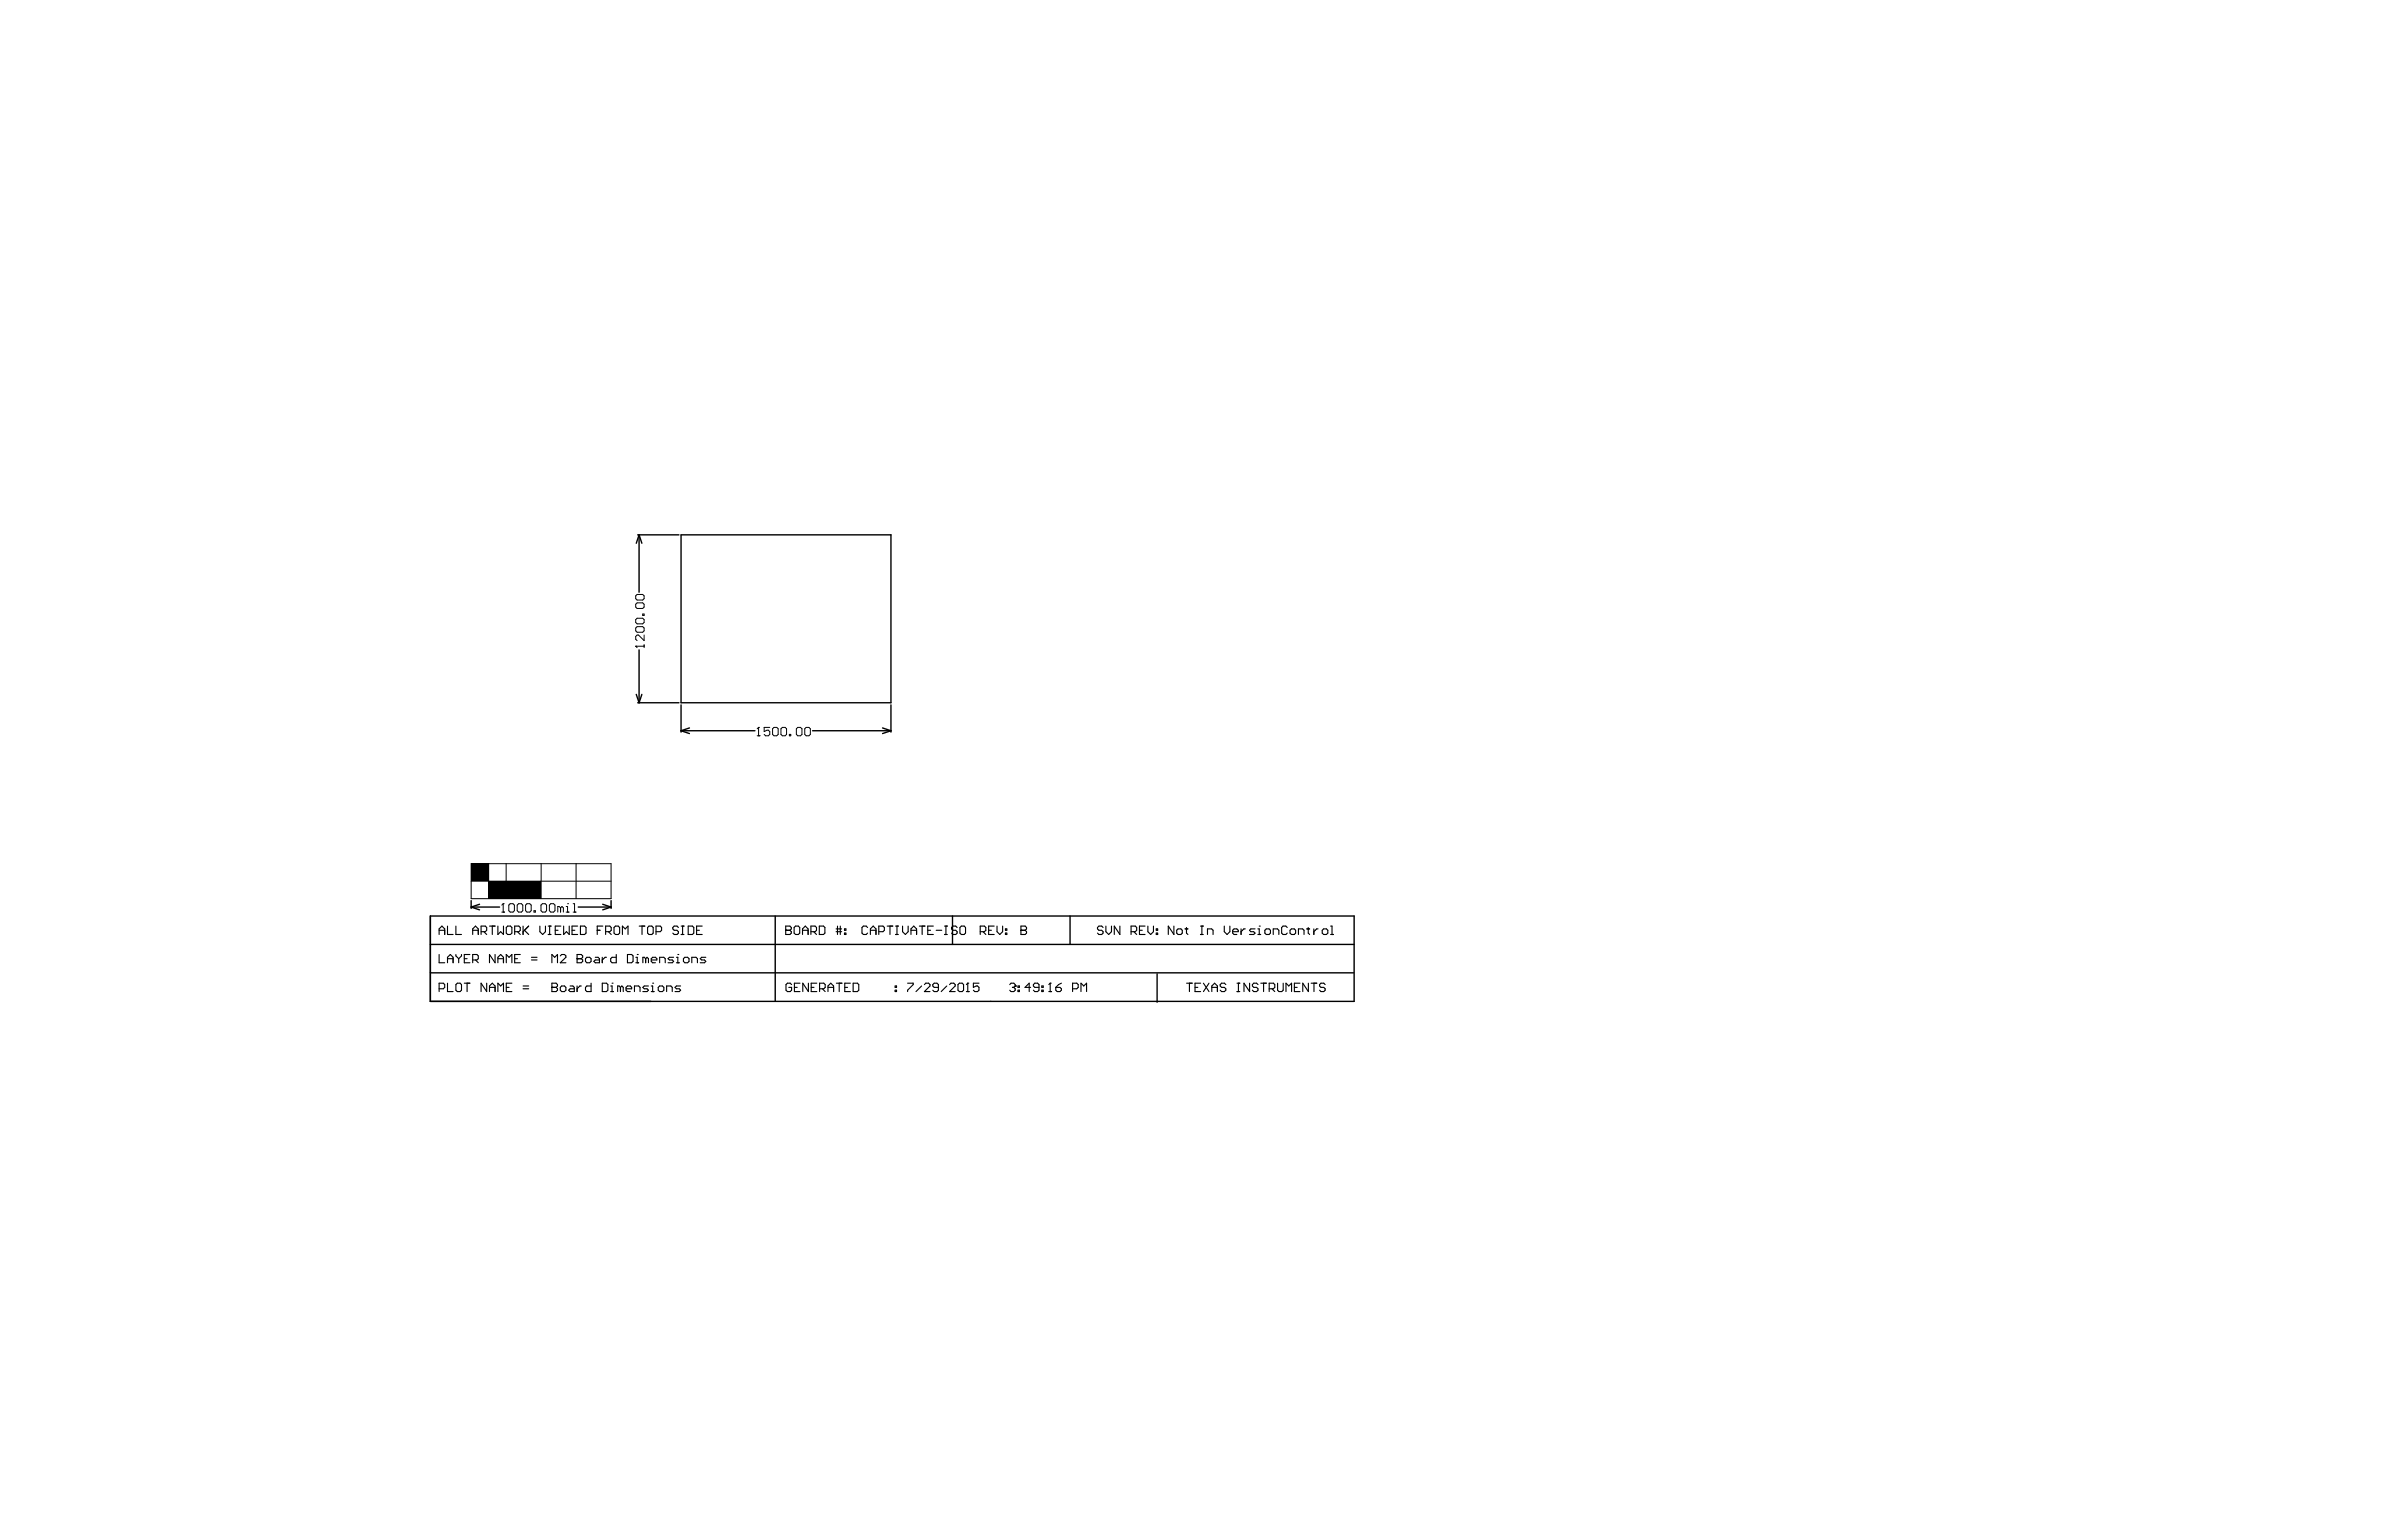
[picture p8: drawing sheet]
<svg xmlns="http://www.w3.org/2000/svg" width="432mm" height="279mm" viewBox="0 0 432 279" stroke-linecap="round" stroke-linejoin="round" font-family="sans-serif">
<g fill="none" stroke="#000" stroke-width=".25">
<path d="M115.6 97h7.5M115.8 97l.6 1.5M115.8 97l-.5 1.5M115.8 97v10.4M123.5 97h38v30.4h-38zM115.8 117.8v9.6M115.3 125.9l.5 1.5M115.6 127.4h7.5M116.4 125.9l-.6 1.5M123.5 127.8v5M123.5 132.5l1.5 .5M123.5 132.5h13.4"/>
<path d="M125 132l-1.5 .5M147.3 132.5h14.2M160 132l1.5 .5M161.5 127.8v5M161.5 132.5l-1.5 .5M78 166.1v15.5h167.5v-15.5h-167.5v15.5M78 176.4h167.4M78 171.2h167.5M85.4 163.3v1.4M85.4 164.5l1.5 .5M85.4 164.5h5.2M86.9 164l-1.5 .5"/>
<path d="M104.8 164.5h6M109.3 164l1.5 .5M110.8 163.3v1.4M110.8 164.5l-1.5 .5M140.5 166.1v15.5M172.7 166.1v5.1M194 166.1v5.1M209.8 176.6v5.1"/>
</g>
<g fill="none" stroke="#000" stroke-width=".2">
<path d="M79.6 169.4v-1l.5-.5 .5 .5v1M79.6 173.1v1.5h1M79.6 179.3h.8l.2-.3v-.5l-.2-.2h-.8v1.5M79.6 168.7h1M81.1 167.9v1.5h1M81.1 174.6v-1l.5-.5 .5 .5v1M81.1 178.3v1.5h1M81.1 173.8h1M82.6 167.9v1.5h1.1M82.6 173.1v.2l.6 .5M82.9 178.3h.5l.3 .2v1l-.3 .3h-.5l-.3-.3v-1zM83.2 173.8v.8"/>
<path d="M83.7 173.1v.2l-.5 .5M84.2 178.3h1M84.2 173.8h.5M84.7 178.3v1.5M85.2 173.1h-1v1.5h1M85.7 168.7h1M85.7 174.1h.7l.3-.3v-.5l-.3-.2h-.7v1.5M85.7 169.4v-1l.5-.5 .5 .5v1M86.2 174.1l.5 .5M87.2 168.9h.8l.2-.2v-.5l-.2-.3h-.8v1.5M87.7 168.9l.5 .5M88.2 178.3v1.5l-1-1.5v1.5"/>
<path d="M88.7 179.8v-1l.5-.5 .5 .5v1M88.7 179h1M88.7 167.9h1M89.2 167.9v1.5M89.7 173.1v1.5l-1-1.5v1.5M90.3 167.9v1.5l.5-.5 .5 .5v-1.5M90.3 174.6v-1l.5-.5 .5 .5v1M90.3 179.8v-1.5l.5 .5 .5-.5v1.5M90.3 173.8h1M91.8 179h.5M91.8 174.6v-1.5l.5 .5 .5-.5v1.5M92 167.9h.5l.3 .3v1l-.3 .2h-.5l-.2-.2v-1z"/>
<path d="M92.8 178.3h-1v1.5h1M93.3 168.9h.8l.2-.2v-.5l-.2-.3h-.8v1.5M93.3 173.8h.5M93.8 168.9l.5 .5M94.3 173.1h-1v1.5h1M94.8 179.3h1M94.8 178.8h1M94.8 167.9v1.5M95.1 168.7l.7 .7M95.8 167.9l-1 1M96.3 174.1h1.1M96.3 173.6h1.1"/>
<path d="M97.9 167.9v1l.5 .5 .5-.5v-1M99.4 169.4h.5M99.4 167.9h.5M99.6 167.9v1.5M100 179h.1M100 178.3h.8l.3 .2v.3l-.3 .2 .3 .3v.2l-.3 .3h-.8zM100 179h.8M100 174.6v-1.5l.6 .5 .5-.5v1.5M100.7 168.7h.5M101.6 173.3l.2-.2h.5l.3 .2v.3l-1 1h1M101.7 167.9h-1v1.5h1M101.8 178.8h.5l.3 .2v.5l-.3 .3h-.5l-.2-.3v-.5z"/>
<path d="M102.2 167.9v1.5l.5-.5 .5 .5v-1.5M103.3 178.8h.6l.2 .2v.8h-.8l-.2-.3 .2-.2h.8M103.7 168.7h.5M104.6 173.8h.1M104.6 173.1h.8l.2 .2v.3l-.2 .2 .2 .3v.2l-.2 .3h-.8zM104.6 173.8h.8M104.6 178.8v1M104.7 167.9h-1v1.5h1M105.2 167.9h.8l.2 .3v1l-.2 .2h-.8zM105.4 178.8h-.3l-.5 .5M106.4 173.6h.5l.2 .2v.5l-.2 .3h-.5l-.3-.3v-.5zM107.1 178.3v1.5h-.7l-.3-.3v-.5l.3-.2h.7"/>
<path d="M107.9 173.6h.5l.3 .2v.8h-.8l-.2-.3 .2-.2h.8M108.3 168.7h.5M109.2 178.3h.7l.3 .2v1l-.3 .3h-.7zM109.2 173.6v1M109.3 167.9h-1v1.5M109.8 168.9h.7l.3-.2v-.5l-.3-.3h-.7v1.5M109.9 173.6h-.2l-.5 .5M110.3 168.9l.5 .5M110.7 179.8h.5M110.7 178.8h.3v1M111 178.3h.1M111.6 167.9h.5l.2 .3v1l-.2 .2h-.5l-.3-.2v-1z"/>
<path d="M111.7 173.1v1.5h-.7l-.3-.3v-.5l.3-.2h.7M112.5 179l-.3-.2h-.2v1M112.5 179v.8M112.5 179l.2-.2 .3 .2v.8M112.8 169.4v-1.5l.5 .5 .5-.5v1.5M113.5 179.3h1v-.3l-.2-.2h-.6l-.2 .2v.5l.2 .3h.6M113.7 173.1h.8l.3 .2v1l-.3 .3h-.8zM115 179.8v-1h.8l.2 .2v.8M115.3 174.6h.5M115.3 173.6h.2v1M115.5 173.1h.1M115.9 167.9h1"/>
<path d="M116.4 167.9v1.5M117 173.8l-.2-.2h-.3v1M117 173.8v.8M117 173.8l.3-.2 .2 .2v.8M117.5 178.8h-.7l-.3 .2 .3 .3h.5l.2 .2-.2 .3h-.8M117.6 167.9h.6l.2 .3v1l-.2 .2h-.6l-.2-.2v-1zM118.1 179.8h.5M118.1 178.8h.2v1M118.1 174.1h1v-.3l-.3-.2h-.5l-.2 .2v.5l.2 .3h.5M118.3 178.3h.1M118.9 168.9h.8l.2-.2v-.5l-.2-.3h-.8v1.5M119.6 178.8h.5l.2 .2v.5l-.2 .3h-.5l-.3-.3v-.5z"/>
<path d="M119.6 174.6v-1h.7l.3 .2v.8M120.8 179.8v-1h.8l.3 .2v.8M122.1 173.6h-.7l-.3 .2 .3 .3h.5l.2 .2-.2 .3h-.8M122.6 174.6h.5M122.6 173.6h.3v1M122.9 173.1h.1M123 168.2l-.3-.3h-.5l-.2 .3v.2l.2 .3h.5l.3 .2v.3l-.3 .2h-.5l-.2-.2M123.4 178.8h-.8l-.2 .2 .2 .3h.5l.3 .2-.3 .3h-.7M123.5 169.4h.5M123.5 167.9h.5M123.7 167.9v1.5M124.1 173.6h.6l.2 .2v.5l-.2 .3h-.6l-.2-.3v-.5z"/>
<path d="M124.8 167.9h.7l.3 .3v1l-.3 .2h-.7zM125.4 174.6v-1h.8l.2 .2v.8M126.3 168.7h.5M127.3 167.9h-1v1.5h1M127.9 173.6h-.7l-.3 .2 .3 .3h.5l.2 .2-.2 .3h-.8M142.4 168.7h.1M142.4 167.9h.8l.2 .3v.2l-.2 .3 .2 .2v.3l-.2 .2h-.8zM142.4 168.7h.8M143.5 178.5l-.3-.2h-.5l-.2 .2v1l.2 .3h.5l.3-.3v-.5h-.5M144 179h.5M144.2 167.9h.5l.3 .3v1l-.3 .2h-.5l-.2-.2v-1zM145 178.3h-1v1.5h1"/>
<path d="M145.5 168.7h1M145.5 169.4v-1l.5-.5 .5 .5v1M146.5 178.3v1.5l-1-1.5v1.5M147 168.9h.8l.2-.2v-.5l-.2-.3h-.8v1.5M147 179h.6M147.5 168.9l.5 .5M148.1 178.3h-1.1v1.5h1.1M148.5 167.9h.8l.2 .3v1l-.2 .2h-.8zM148.6 179.3h.7l.3-.3v-.5l-.3-.2h-.7v1.5M149.1 179.3l.5 .5M150.1 179h1M150.1 179.8v-1l.5-.5 .5 .5v1"/>
<path d="M151.6 168.9h1M151.6 168.4h1M151.6 178.3h1M151.8 167.9v1.5M152.1 178.3v1.5M152.3 167.9v1.5M153.1 169.2h.2v.2h-.2zM153.1 168.4h.2v.3h-.2zM153.1 179h.5M154.2 178.3h-1.1v1.5h1.1M154.7 178.3h.7l.3 .2v1l-.3 .3h-.7zM157.3 168.2l-.3-.3h-.5l-.2 .3v1l.2 .2h.5l.3-.2"/>
<path d="M157.8 168.7h1M157.8 169.4v-1l.5-.5 .5 .5v1M159.3 168.9h.8l.2-.2v-.5l-.2-.3h-.8v1.5M160.8 167.9h1M161.3 167.9v1.5M162.3 179.5h.2v.3h-.2zM162.3 178.8h.2v.2h-.2zM162.3 169.4h.6M162.3 167.9h.6M162.6 167.9v1.5M163.6 167.9v1l.5 .5 .5-.5v-1M164.5 178.3h1v.2l-1 1v.3"/>
<path d="M165.1 168.7h1.1M165.1 169.4v-1l.5-.5 .6 .5v1M166.7 167.9h1M167.1 178.8l-1.1 1M167.2 167.9v1.5M167.6 178.5l.2-.2h.5l.3 .2v.3l-1 1h1M168.2 168.7h.5M169.2 167.9h-1v1.5h1M169.7 168.7h1M170.1 179h-.8l-.2-.2v-.3l.2-.2h.6l.2 .2v1l-.2 .3h-.6l-.2-.3M171.2 169.4h.5M171.2 167.9h.5"/>
<path d="M171.5 167.9v1.5M171.6 178.8l-1 1M172.1 178.5l.3-.2h.5l.3 .2v.3l-1.1 1h1.1M173.5 168.2l-.2-.3h-.6l-.2 .3v.2l.2 .3h.6l.2 .2v.3l-.2 .2h-.6l-.2-.2M173.9 178.3h.5l.3 .2v1l-.3 .3h-.5l-.2-.3v-1zM174.3 167.9h.5l.2 .3v1l-.2 .2h-.5l-.3-.2v-1zM175.2 179.8h.5M175.4 178.3h.1M175.4 178.3v1.5M175.4 178.3l-.2 .2M177.5 178.3h-1.1v.7l.6-.2h.2l.3 .2v.5l-.3 .3h-.5l-.3-.3M177.7 168.9h.8l.2-.2v-.5l-.2-.3h-.8v1.5"/>
<path d="M178.2 168.9l.5 .5M179.2 168.7h.5M180.2 167.9h-1v1.5h1M180.7 167.9v1l.5 .5 .6-.5v-1M182.3 169.2h.2v.2h-.2zM182.3 168.4h.2v.3h-.2zM183 178.5l.3-.2h.5l.2 .2v.3M183.5 179h.3M183.8 179l.2 .3v.2l-.2 .3h-.5l-.3-.3M184 178.8h.1M184 178.8l-.2 .2M184.5 179.5h.3v.3h-.3z"/>
<path d="M184.5 178.8h.3v.2h-.3zM185.1 168.7h.1M185.1 167.9h.7l.3 .3v.2l-.3 .3 .3 .2v.3l-.3 .2h-.7zM185.1 168.7h.7M186.8 179h-1l.8-.7v1.5M188.3 179h-.7l-.3-.2v-.3l.3-.2h.5l.2 .2v1l-.2 .3h-.5l-.3-.3M188.9 179.5h.2v.3h-.2zM188.9 178.8h.2v.2h-.2zM190.1 179.8h.5M190.4 178.3h.1M190.4 178.3v1.5M190.4 178.3l-.3 .2"/>
<path d="M191.4 179h.8l.2 .3v.2l-.2 .3h-.6l-.2-.3zM192.4 178.3l-.5 .2-.5 .5M194.4 179.3h.8l.2-.3v-.5l-.2-.2h-.8v1.5M196 179.8v-1.5l.5 .5 .5-.5v1.5M200 168.2l-.3-.3h-.5l-.3 .3v.2l.3 .3h.5l.3 .2v.3l-.3 .2h-.5l-.3-.2M200.5 167.9v1l.5 .5 .5-.5v-1M203 167.9v1.5l-1-1.5v1.5M205 168.9h.8l.3-.2v-.5l-.3-.3h-.8v1.5M205.5 168.9l.6 .5M206.6 168.7h.5M207.6 167.9h-1v1.5h1M208.1 167.9v1l.5 .5 .5-.5v-1"/>
<path d="M209.6 169.2h.3v.2h-.3zM209.6 168.4h.3v.3h-.3zM212.8 167.9v1.5l-1-1.5v1.5M213.6 168.4h.5l.2 .3v.5l-.2 .2h-.5l-.3-.2v-.5zM214.8 168.4h.5M215.1 168.2v1l.2 .2M215.1 178.3h1M215.6 178.3v1.5M216.6 179h.5M217.6 169.4h.5M217.6 167.9h.5M217.6 178.3h-1v1.5h1"/>
<path d="M217.9 167.9v1.5M218.2 178.3l1 1.5M218.9 169.4v-1h.7l.3 .3v.7M219.2 178.3l-1 1.5M219.7 179h1M219.7 179.8v-1l.5-.5 .5 .5v1M221.9 167.9v1l.5 .5 .5-.5v-1M222.2 178.5l-.2-.2h-.6l-.2 .2v.3l.2 .2h.6l.2 .3v.2l-.2 .3h-.6l-.2-.3M223.5 168.9h1v-.2l-.3-.3h-.5l-.2 .3v.5l.2 .2h.5M224.2 178.3h.5M224.2 179.8h.5M224.5 178.3v1.5"/>
<path d="M225 168.4v1M225.7 168.4h-.2l-.5 .5M226.5 178.3v1.5l-1-1.5v1.5M227.5 168.4h-.7l-.3 .3 .3 .2h.5l.2 .3-.2 .2h-.8M228 169.4h.5M228 168.4h.3v1M228 178.5l-.2-.2h-.5l-.3 .2v.3l.3 .2h.5l.2 .3v.2l-.2 .3h-.5l-.3-.3M228.3 167.9h.1M228.6 178.3h1M229.1 178.3v1.5M229.5 168.4h.5l.3 .3v.5l-.3 .2h-.5l-.2-.2v-.5zM230.1 179.3h.7l.3-.3v-.5l-.3-.2h-.7v1.5"/>
<path d="M230.6 179.3l.5 .5M230.8 169.4v-1h.8l.2 .3v.7M231.6 178.3v1.2l.2 .3h.6l.2-.3v-1.2M233.1 179.8v-1.5l.5 .5 .5-.5v1.5M233.3 168.2l-.2-.3h-.5l-.3 .3v1l.3 .2h.5l.2-.2M234.1 168.4h.5l.3 .3v.5l-.3 .2h-.5l-.2-.2v-.5zM234.6 179h.5M235.4 169.4v-1h.7l.3 .3v.7M235.7 178.3h-1.1v1.5h1.1M236.9 168.4h.5M237.2 168.2v1l.2 .2M237.2 178.3v1.5l-1-1.5v1.5"/>
<path d="M237.7 178.3h1M238.2 168.4v1M238.2 178.3v1.5M238.9 168.4h-.2l-.5 .5M239.9 168.4h.5l.3 .3v.5l-.3 .2h-.5l-.2-.2v-.5zM240.2 178.5l-.2-.2h-.5l-.3 .2v.3l.3 .2h.5l.2 .3v.2l-.2 .3h-.5l-.3-.3M241.2 169.4h.5M241.2 167.9h.3v1.5"/>
</g>
<g fill="none" stroke="#000" stroke-width=".18">
<path d="M115.2 117.2h.1M115.2 117.2h1.6M115.2 117.2l.3 .2M115.5 107.8h1l.3 .2v.5l-.3 .3h-1l-.3-.3v-.5zM115.5 109.3h1l.3 .3v.5l-.3 .2h-1l-.3-.2v-.5zM115.5 112.1h1l.3 .3v.5l-.3 .2h-1l-.3-.2v-.5zM115.5 113.6h1l.3 .3v.5l-.3 .2h-1l-.3-.2v-.5zM116.5 111.3h.3v.3h-.3zM116.8 115.1v1.1l-1.1-1.1h-.2l-.3 .3v.5l.3 .3M116.8 116.9v.5M137.3 133.4h.5M137.5 131.9h.1"/>
<path d="M137.5 131.9v1.5M137.5 131.9l-.2 .2M139.5 131.9h-1v.7l.5-.2h.3l.2 .2v.6l-.2 .2h-.5l-.3-.2M140.3 131.9h.5l.3 .2v1.1l-.3 .2h-.5l-.3-.2v-1.1zM141.8 131.9h.5l.3 .2v1.1l-.3 .2h-.5l-.2-.2v-1.1zM143.1 133.2h.2v.2h-.2zM144.6 131.9h.5l.3 .2v1.1l-.3 .2h-.5l-.2-.2v-1.1zM146.1 131.9h.5l.3 .2v1.1l-.3 .2h-.5l-.2-.2v-1.1zM85.4 156.6h25.4v6.3h-25.4zM85.4 159.8h25.4M88.6 156.6v6.3M91.8 156.6v6.3"/>
<path d="M98.1 156.6v6.3M104.4 156.6v6.3M91 165.4h.5M91.2 163.9h.1M91.2 163.9v1.5M91.2 163.9l-.2 .2M92.5 163.9h.5l.2 .2v1l-.2 .3h-.5l-.3-.3v-1zM94 163.9h.5l.3 .2v1l-.3 .3h-.5l-.2-.3v-1zM95.5 163.9h.5l.3 .2v1l-.3 .3h-.5l-.2-.3v-1zM96.8 165.1h.3v.3h-.3zM98.3 163.9h.5l.3 .2v1l-.3 .3h-.5l-.2-.3v-1zM99.8 163.9h.5l.3 .2v1l-.3 .3h-.5l-.2-.3v-1z"/>
<path d="M101.6 164.6l-.2-.2h-.3v1M101.6 164.6v.8M101.6 164.6l.3-.2 .2 .2v.8M102.6 165.4h.5M102.6 164.4h.3v1M102.9 163.9h.1M103.9 165.4h.5M103.9 163.9h.3v1.5"/>
</g>
<g fill="#000">
<path d="M85.4 156.6h3.2v3.2h-3.2z" fill-rule="evenodd"/>
<path d="M88.6 159.8h9.5v3.1h-9.5z" fill-rule="evenodd"/>
</g>
</svg>
